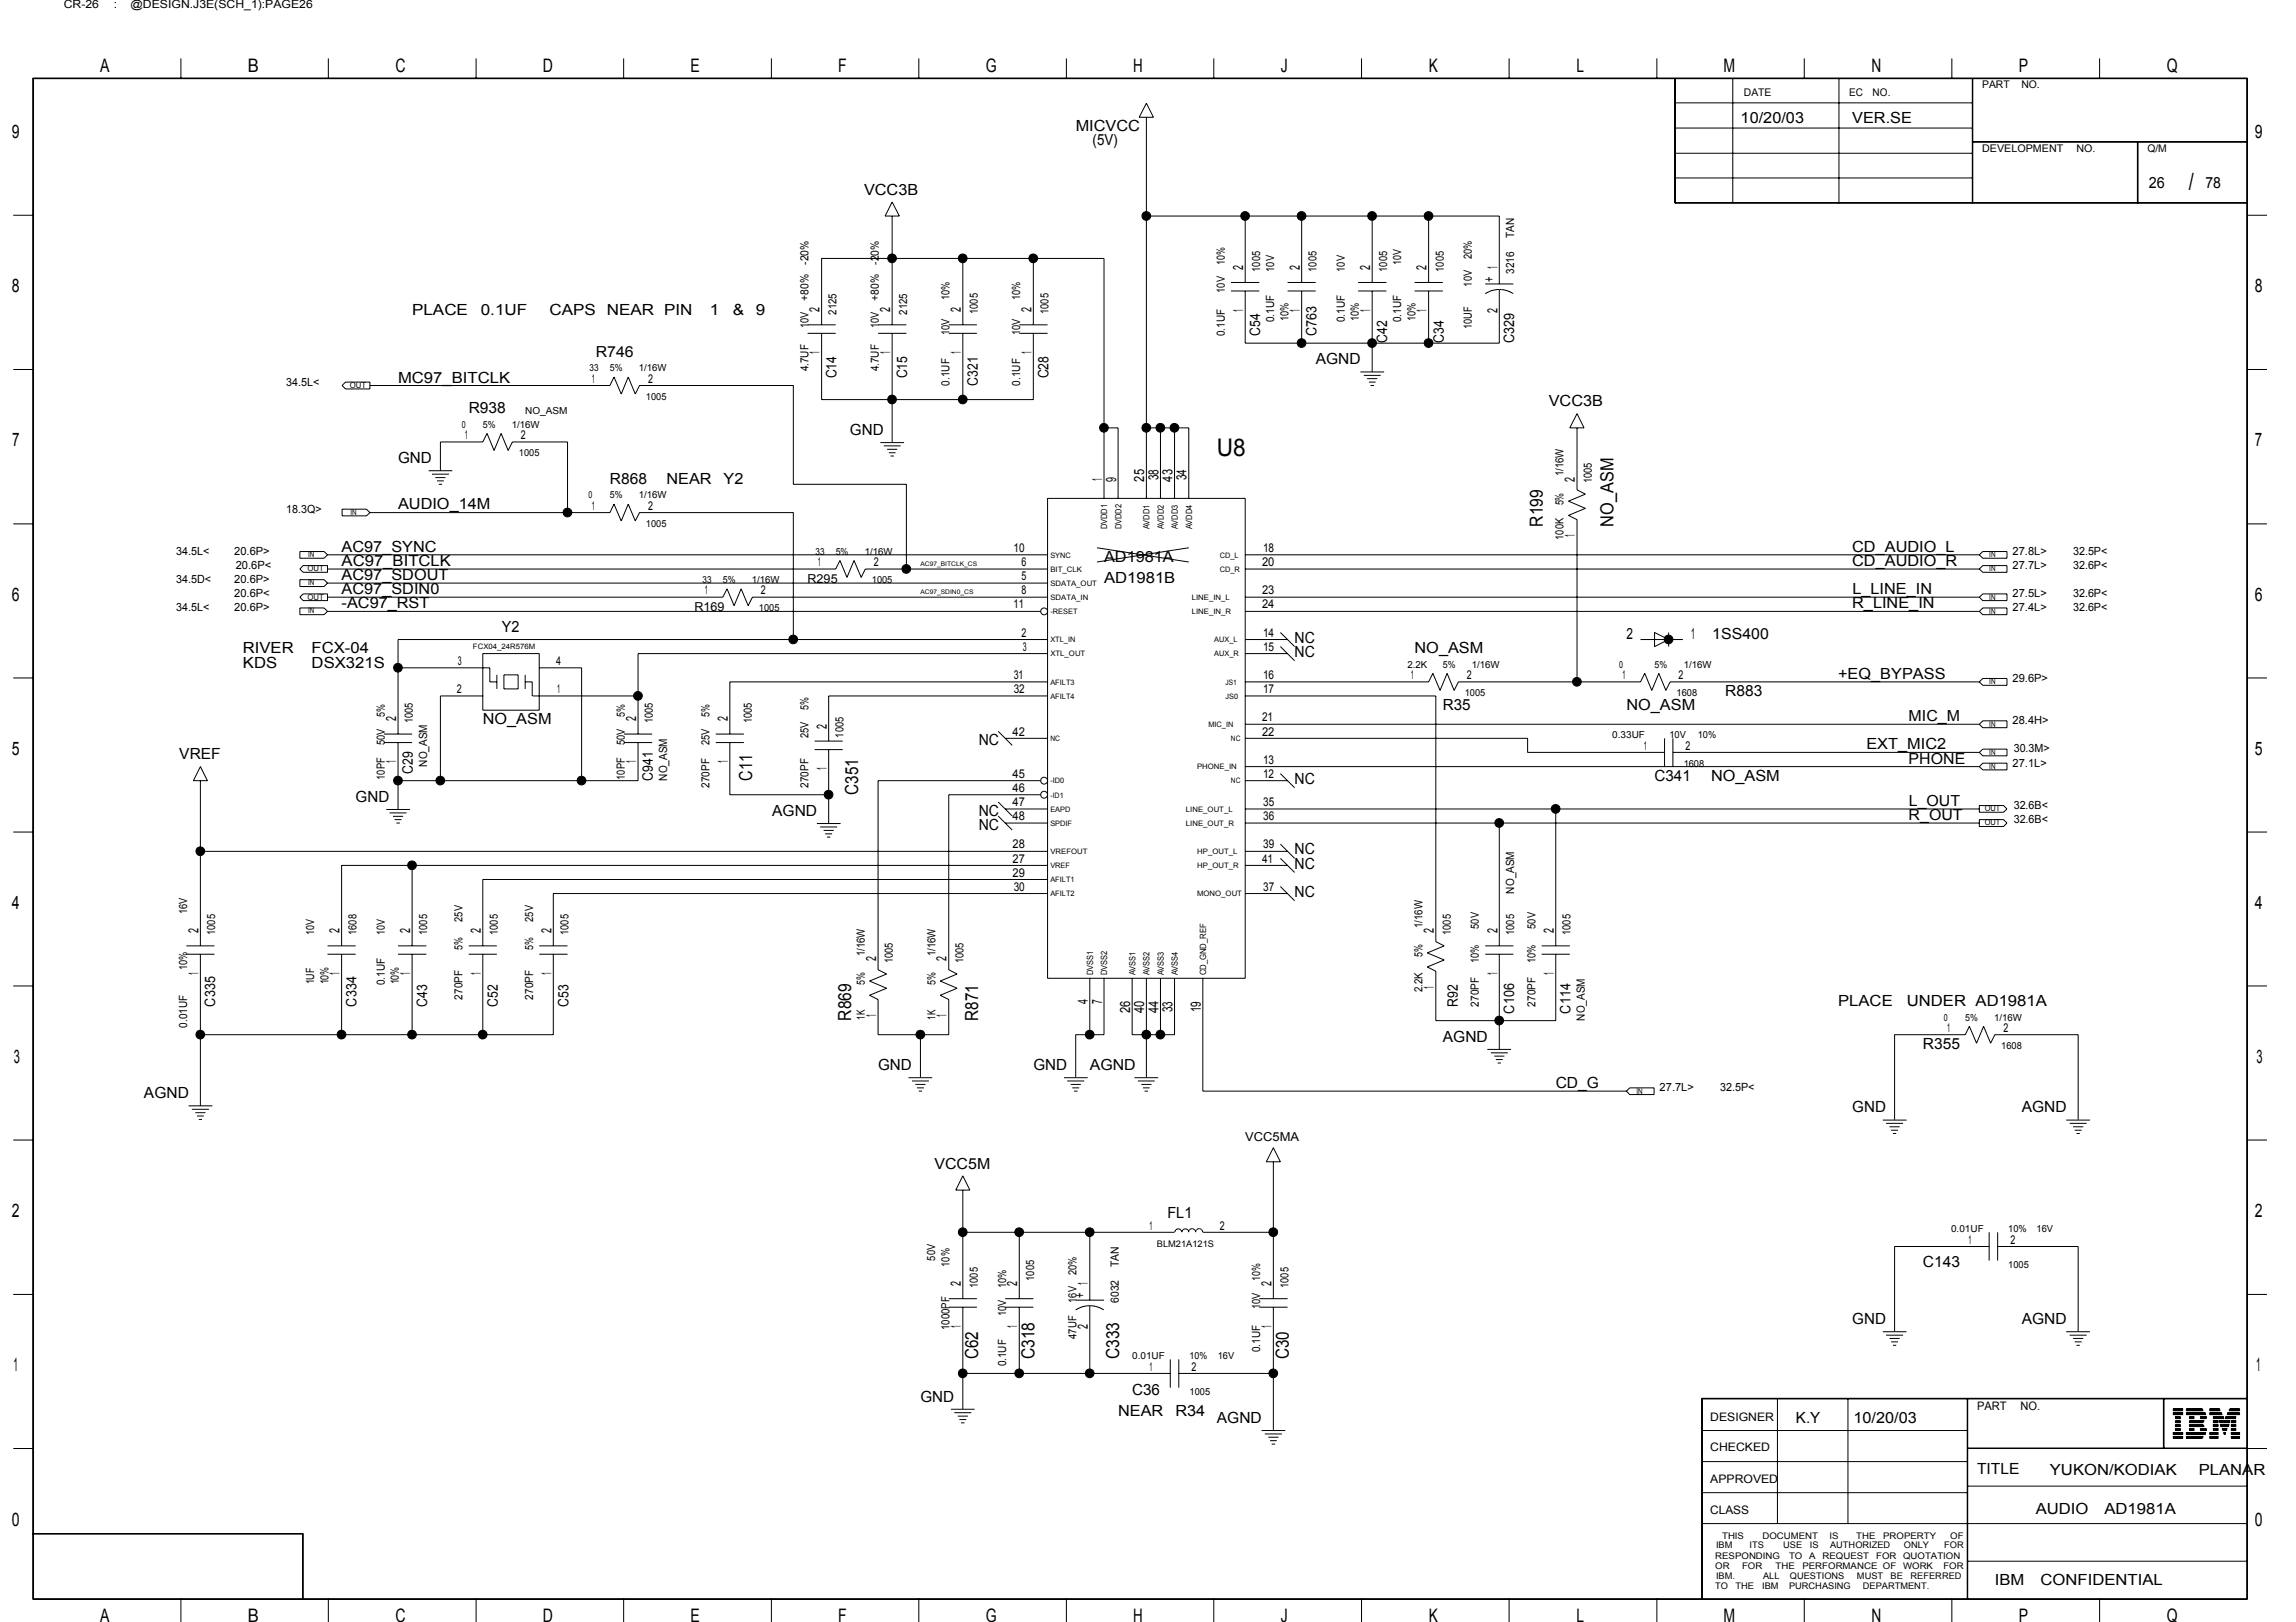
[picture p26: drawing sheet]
<svg xmlns="http://www.w3.org/2000/svg" width="297mm" height="210mm" viewBox="0 0 297 210" stroke-linecap="round" stroke-linejoin="round" font-family="sans-serif">
<defs><g id="words">
<g font-size="3.1">
<text x="283.2" y="24.6">/</text>
<text x="157.4" y="59">U8</text>
</g>
<g font-size="2.4">
<text x="13" y="9.4">A</text>
<text x="32" y="9.4">B</text>
<text x="51.2" y="9.4">C</text>
<text x="70.2" y="9.4">D</text>
<text x="89.3" y="9.4">E</text>
<text x="108.4" y="9.4">F</text>
<text x="127.5" y="9.4">G</text>
<text x="146.6" y="9.4">H</text>
<text x="165.7" y="9.4">J</text>
<text x="184.8" y="9.4">K</text>
<text x="203.9" y="9.4">L</text>
<text x="223" y="9.4">M</text>
<text x="242.1" y="9.4">N</text>
<text x="261.2" y="9.4">P</text>
<text x="280.3" y="9.4">Q</text>
<text x="1.5" y="17.9">9</text>
<text x="291.7" y="17.9">9</text>
<text x="1.5" y="37.8">8</text>
<text x="291.7" y="37.8">8</text>
<text x="1.6" y="57.8">7</text>
<text x="291.7" y="57.8">7</text>
<text x="1.5" y="77.7">6</text>
<text x="291.7" y="77.7">6</text>
<text x="1.5" y="97.7">5</text>
<text x="291.7" y="97.7">5</text>
<text x="1.5" y="117.6">4</text>
<text x="291.7" y="117.6">4</text>
<text x="1.8" y="137.5">3</text>
<text x="291.9" y="137.5">3</text>
<text x="1.5" y="157.5">2</text>
<text x="291.7" y="157.5">2</text>
<text x="1.8" y="177.5">1</text>
<text x="291.9" y="177.5">1</text>
<text x="1.5" y="197.4">0</text>
<text x="291.7" y="197.4">0</text>
<text x="13" y="209.9">A</text>
<text x="32" y="209.9">B</text>
<text x="51.2" y="209.9">C</text>
<text x="70.2" y="209.9">D</text>
<text x="89.3" y="209.9">E</text>
<text x="108.4" y="209.9">F</text>
<text x="127.5" y="209.9">G</text>
<text x="146.6" y="209.9">H</text>
<text x="165.7" y="209.9">J</text>
<text x="184.8" y="209.9">K</text>
<text x="203.9" y="209.9">L</text>
<text x="223" y="209.9">M</text>
<text x="242.1" y="209.9">N</text>
<text x="261.2" y="209.9">P</text>
<text x="280.3" y="209.9">Q</text>
</g>
<g font-size="2.3">
<text x="199.6" y="68.2" transform="rotate(-90 199.6 68.2)">R199</text>
<text x="208.7" y="68.2" transform="rotate(-90 208.7 68.2)">NO_ASM</text>
<text x="97.3" y="101" transform="rotate(-90 97.3 101)">C11</text>
<text x="111" y="102.8" transform="rotate(-90 111 102.8)">C351</text>
<text x="110.1" y="132.1" transform="rotate(-90 110.1 132.1)">R869</text>
<text x="126.5" y="132.1" transform="rotate(-90 126.5 132.1)">R871</text>
<text x="126.5" y="175.9" transform="rotate(-90 126.5 175.9)">C62</text>
<text x="133.8" y="175.9" transform="rotate(-90 133.8 175.9)">C318</text>
<text x="144.8" y="175.9" transform="rotate(-90 144.8 175.9)">C333</text>
<text x="166.7" y="175.9" transform="rotate(-90 166.7 175.9)">C30</text>
</g>
<g font-size="2">
<text x="139.2" y="17">MICVCC</text>
<text x="225.2" y="15.9">10/20/03</text>
<text x="239.6" y="15.9">VER.SE</text>
<text x="141.3" y="18.8">(5V)</text>
<text x="111.8" y="25.2">VCC3B</text>
<text x="278" y="24.3">26</text>
<text x="285.3" y="24.3">78</text>
<text x="53.3" y="40.7">PLACE</text>
<text x="62.2" y="40.7">0.1UF</text>
<text x="71.1" y="40.7">CAPS</text>
<text x="78.5" y="40.7">NEAR PIN</text>
<text x="91.8" y="40.7">1</text>
<text x="94.8" y="40.7">&amp;</text>
<text x="97.8" y="40.7">9</text>
<text x="77.1" y="46.2">R746</text>
<text x="170.2" y="47.1">AGND</text>
<text x="51.5" y="49.5">MC97_BITCLK</text>
<text x="60.6" y="53.5">R938</text>
<text x="200.4" y="52.6">VCC3B</text>
<text x="51.5" y="59.9">GND</text>
<text x="110" y="56.3">GND</text>
<text x="51.5" y="65.9">AUDIO_14M</text>
<text x="78.9" y="62.7">R868</text>
<text x="86.2" y="62.7">NEAR</text>
<text x="93.6" y="62.7">Y2</text>
<text x="44.2" y="71.4">AC97_SYNC</text>
<text x="239.6" y="71.4">CD_AUDIO_L</text>
<text x="44.2" y="73.2">AC97_BITCLK</text>
<text x="44.2" y="75.1">AC97_SDOUT</text>
<text x="44.2" y="76.9">AC97_SDIN0</text>
<text x="142.8" y="72.7">AD1981A</text>
<text x="142.8" y="75.4">AD1981B</text>
<text x="239.6" y="73.2">CD_AUDIO_R</text>
<text x="239.6" y="76.9">L_LINE_IN</text>
<text x="44.2" y="78.7">-AC97_RST</text>
<text x="64.9" y="81.8">Y2</text>
<text x="167.5" y="83.2">NC</text>
<text x="210.4" y="82.7">2</text>
<text x="218.8" y="82.7">1</text>
<text x="221.5" y="82.7">1SS400</text>
<text x="239.6" y="78.7">R_LINE_IN</text>
<text x="31.4" y="84.6">RIVER</text>
<text x="31.4" y="86.4">KDS</text>
<text x="40.3" y="84.6">FCX-04</text>
<text x="40.3" y="86.4">DSX321S</text>
<text x="167.5" y="85">NC</text>
<text x="183" y="84.6">NO_ASM</text>
<text x="237.8" y="87.9">+EQ_BYPASS</text>
<text x="62.5" y="93.7">NO_ASM</text>
<text x="186.7" y="91.9">R35</text>
<text x="210.4" y="91.9">NO_ASM</text>
<text x="223.2" y="90">R883</text>
<text x="246.9" y="93.3">MIC_M</text>
<text x="23.2" y="98.3">VREF</text>
<text x="126.6" y="96.4">NC</text>
<text x="167.5" y="101.5">NC</text>
<text x="214.1" y="101">C341</text>
<text x="221.4" y="101">NO_ASM</text>
<text x="241.5" y="97">EXT_MIC2</text>
<text x="246.9" y="98.8">PHONE</text>
<text x="46" y="103.8">GND</text>
<text x="99.9" y="105.6">AGND</text>
<text x="126.6" y="105.5">NC</text>
<text x="126.6" y="107.4">NC</text>
<text x="246.9" y="106.1">R_OUT</text>
<text x="246.9" y="104.3">L_OUT</text>
<text x="167.5" y="112.4">NC</text>
<text x="167.5" y="110.6">NC</text>
<text x="167.5" y="116.1">NC</text>
<text x="237.8" y="130.2">PLACE</text>
<text x="246.7" y="130.2">UNDER AD1981A</text>
<text x="186.7" y="134.8">AGND</text>
<text x="248.8" y="135.7">R355</text>
<text x="18.6" y="142.1">AGND</text>
<text x="113.6" y="138.5">GND</text>
<text x="133.7" y="138.5">GND</text>
<text x="141" y="138.5">AGND</text>
<text x="201.3" y="140.8">CD_G</text>
<text x="239.6" y="143.9">GND</text>
<text x="261.6" y="143.9">AGND</text>
<text x="120.9" y="151.2">VCC5M</text>
<text x="151" y="157.6">FL1</text>
<text x="248.8" y="164">C143</text>
<text x="239.6" y="171.3">GND</text>
<text x="261.6" y="171.3">AGND</text>
<text x="119.1" y="181.4">GND</text>
<text x="144.6" y="183.2">NEAR</text>
<text x="146.5" y="180.5">C36</text>
<text x="152.1" y="183.2">R34</text>
<text x="157.4" y="184.1">AGND</text>
<text x="232.3" y="184.1">K.Y</text>
<text x="239.8" y="184.1">10/20/03</text>
<text x="255.8" y="190.8">TITLE</text>
<text x="265.2" y="190.9">YUKON/KODIAK</text>
<text x="284.5" y="190.9">PLANAR</text>
<text x="263.4" y="196">AUDIO</text>
<text x="272.3" y="196">AD1981A</text>
<text x="258.1" y="205.1">IBM</text>
<text x="264" y="205.1">CONFIDENTIAL</text>
</g>
<g font-size="1.9">
<text x="193.3" y="36.5" transform="rotate(-90 193.3 36.5)">+ 1</text>
<text x="163" y="43.5" transform="rotate(-90 163 43.5)">C54</text>
<text x="170.3" y="43.5" transform="rotate(-90 170.3 43.5)">C763</text>
<text x="179.5" y="44.4" transform="rotate(-90 179.5 44.4)">C42</text>
<text x="186.8" y="44.4" transform="rotate(-90 186.8 44.4)">C34</text>
<text x="195.9" y="44.4" transform="rotate(-90 195.9 44.4)">C329</text>
<text x="108.2" y="49" transform="rotate(-90 108.2 49)">C14</text>
<text x="117.4" y="49" transform="rotate(-90 117.4 49)">C15</text>
<text x="126.5" y="49.9" transform="rotate(-90 126.5 49.9)">C321</text>
<text x="135.6" y="49" transform="rotate(-90 135.6 49)">C28</text>
<text x="53.4" y="100.1" transform="rotate(-90 53.4 100.1)">C29</text>
<text x="84.5" y="101" transform="rotate(-90 84.5 101)">C941</text>
<text x="27.9" y="130.3" transform="rotate(-90 27.9 130.3)">C335</text>
<text x="46.1" y="130.3" transform="rotate(-90 46.1 130.3)">C334</text>
<text x="55.3" y="130.3" transform="rotate(-90 55.3 130.3)">C43</text>
<text x="64.4" y="130.3" transform="rotate(-90 64.4 130.3)">C52</text>
<text x="73.5" y="130.3" transform="rotate(-90 73.5 130.3)">C53</text>
<text x="188.6" y="130.3" transform="rotate(-90 188.6 130.3)">R92</text>
<text x="195.9" y="131.2" transform="rotate(-90 195.9 131.2)">C106</text>
<text x="203.2" y="131.2" transform="rotate(-90 203.2 131.2)">C114</text>
<text x="140.3" y="168" transform="rotate(-90 140.3 168)">+ 1</text>
</g>
<g font-size="1.8">
<text x="160.8" y="34.9" transform="rotate(-90 160.8 34.9)">2</text>
<text x="168.1" y="34.9" transform="rotate(-90 168.1 34.9)">2</text>
<text x="177.3" y="34.9" transform="rotate(-90 177.3 34.9)">2</text>
<text x="184.6" y="34.9" transform="rotate(-90 184.6 34.9)">2</text>
<text x="106" y="40.4" transform="rotate(-90 106 40.4)">2</text>
<text x="115.2" y="40.4" transform="rotate(-90 115.2 40.4)">2</text>
<text x="124.3" y="40.4" transform="rotate(-90 124.3 40.4)">2</text>
<text x="133.4" y="40.4" transform="rotate(-90 133.4 40.4)">2</text>
<text x="160.8" y="40.3" transform="rotate(-90 160.8 40.3)">1</text>
<text x="168.1" y="40.3" transform="rotate(-90 168.1 40.3)">1</text>
<text x="177.3" y="40.3" transform="rotate(-90 177.3 40.3)">1</text>
<text x="184.6" y="40.3" transform="rotate(-90 184.6 40.3)">1</text>
<text x="193.7" y="40.5" transform="rotate(-90 193.7 40.5)">2</text>
<text x="106" y="45.8" transform="rotate(-90 106 45.8)">1</text>
<text x="115.2" y="45.8" transform="rotate(-90 115.2 45.8)">1</text>
<text x="124.3" y="45.8" transform="rotate(-90 124.3 45.8)">1</text>
<text x="133.4" y="45.8" transform="rotate(-90 133.4 45.8)">1</text>
<text x="142.6" y="62.2" transform="rotate(-90 142.6 62.2)">1</text>
<text x="144.4" y="62.3" transform="rotate(-90 144.4 62.3)">9</text>
<text x="148" y="62.3" transform="rotate(-90 148 62.3)">25</text>
<text x="149.9" y="62.2" transform="rotate(-90 149.9 62.2)">38</text>
<text x="151.7" y="62.3" transform="rotate(-90 151.7 62.3)">43</text>
<text x="153.5" y="62.2" transform="rotate(-90 153.5 62.2)">34</text>
<text x="203.7" y="62.3" transform="rotate(-90 203.7 62.3)">2</text>
<text x="203.7" y="69.6" transform="rotate(-90 203.7 69.6)">1</text>
<text x="51.2" y="93.4" transform="rotate(-90 51.2 93.4)">2</text>
<text x="82.3" y="93.4" transform="rotate(-90 82.3 93.4)">2</text>
<text x="94.2" y="93.4" transform="rotate(-90 94.2 93.4)">2</text>
<text x="107" y="94.3" transform="rotate(-90 107 94.3)">2</text>
<text x="51.2" y="98.8" transform="rotate(-90 51.2 98.8)">1</text>
<text x="82.3" y="98.8" transform="rotate(-90 82.3 98.8)">1</text>
<text x="94.2" y="98.8" transform="rotate(-90 94.2 98.8)">1</text>
<text x="107" y="99.7" transform="rotate(-90 107 99.7)">1</text>
<text x="25.7" y="120.8" transform="rotate(-90 25.7 120.8)">2</text>
<text x="43.9" y="120.8" transform="rotate(-90 43.9 120.8)">2</text>
<text x="53.1" y="120.8" transform="rotate(-90 53.1 120.8)">2</text>
<text x="62.2" y="120.8" transform="rotate(-90 62.2 120.8)">2</text>
<text x="71.3" y="120.8" transform="rotate(-90 71.3 120.8)">2</text>
<text x="113.3" y="124.4" transform="rotate(-90 113.3 124.4)">2</text>
<text x="122.5" y="124.4" transform="rotate(-90 122.5 124.4)">2</text>
<text x="185.5" y="120.8" transform="rotate(-90 185.5 120.8)">2</text>
<text x="193.7" y="120.8" transform="rotate(-90 193.7 120.8)">2</text>
<text x="201" y="120.8" transform="rotate(-90 201 120.8)">2</text>
<text x="25.7" y="126.2" transform="rotate(-90 25.7 126.2)">1</text>
<text x="43.9" y="126.2" transform="rotate(-90 43.9 126.2)">1</text>
<text x="53.1" y="126.2" transform="rotate(-90 53.1 126.2)">1</text>
<text x="62.2" y="126.2" transform="rotate(-90 62.2 126.2)">1</text>
<text x="71.3" y="126.2" transform="rotate(-90 71.3 126.2)">1</text>
<text x="113.3" y="131.7" transform="rotate(-90 113.3 131.7)">1</text>
<text x="122.5" y="131.7" transform="rotate(-90 122.5 131.7)">1</text>
<text x="140.7" y="130" transform="rotate(-90 140.7 130)">4</text>
<text x="142.6" y="129.9" transform="rotate(-90 142.6 129.9)">7</text>
<text x="146.2" y="131.1" transform="rotate(-90 146.2 131.1)">26</text>
<text x="148" y="131.1" transform="rotate(-90 148 131.1)">40</text>
<text x="149.9" y="131.1" transform="rotate(-90 149.9 131.1)">44</text>
<text x="151.7" y="131" transform="rotate(-90 151.7 131)">33</text>
<text x="155.4" y="131" transform="rotate(-90 155.4 131)">19</text>
<text x="185.5" y="128" transform="rotate(-90 185.5 128)">1</text>
<text x="193.7" y="126.2" transform="rotate(-90 193.7 126.2)">1</text>
<text x="201" y="126.2" transform="rotate(-90 201 126.2)">1</text>
<text x="124.3" y="166.4" transform="rotate(-90 124.3 166.4)">2</text>
<text x="131.6" y="166.4" transform="rotate(-90 131.6 166.4)">2</text>
<text x="164.5" y="166.4" transform="rotate(-90 164.5 166.4)">2</text>
<text x="124.3" y="171.9" transform="rotate(-90 124.3 171.9)">1</text>
<text x="131.6" y="171.9" transform="rotate(-90 131.6 171.9)">1</text>
<text x="140.7" y="172" transform="rotate(-90 140.7 172)">2</text>
<text x="164.5" y="171.9" transform="rotate(-90 164.5 171.9)">1</text>
</g>
<g font-size="1.6">
<text x="76.6" y="49.5">1</text>
<text x="83.8" y="49.5">2</text>
<text x="60.1" y="56.8">1</text>
<text x="67.4" y="56.8">2</text>
<text x="76.6" y="66">1</text>
<text x="83.8" y="66">2</text>
<text x="131.1" y="71.4">10</text>
<text x="163.4" y="71.4">18</text>
<text x="91.2" y="76.9">1</text>
<text x="98.4" y="76.9">2</text>
<text x="104.5" y="75.4">R295</text>
<text x="105.8" y="73.3">1</text>
<text x="113" y="73.3">2</text>
<text x="132.2" y="76.9">8</text>
<text x="132.2" y="73.3">6</text>
<text x="132.2" y="75.1">5</text>
<text x="163.3" y="76.9">23</text>
<text x="163.3" y="73.3">20</text>
<text x="89.8" y="79.1">R169</text>
<text x="131.1" y="78.7">11</text>
<text x="132.2" y="82.4">2</text>
<text x="163.3" y="78.7">24</text>
<text x="163.4" y="82.4">14</text>
<text x="59.1" y="89.7">2</text>
<text x="59.2" y="86">3</text>
<text x="72" y="86">4</text>
<text x="72.1" y="89.7">1</text>
<text x="131.1" y="89.7">32</text>
<text x="131.1" y="87.9">31</text>
<text x="132.3" y="84.2">3</text>
<text x="163.4" y="89.7">17</text>
<text x="163.4" y="87.9">16</text>
<text x="163.4" y="84.2">15</text>
<text x="182.5" y="87.9">1</text>
<text x="189.8" y="87.9">2</text>
<text x="209.9" y="87.9">1</text>
<text x="217.2" y="87.9">2</text>
<text x="131" y="95.2">42</text>
<text x="163.3" y="95.2">22</text>
<text x="163.3" y="93.4">21</text>
<text x="131" y="100.7">45</text>
<text x="163.4" y="98.8">13</text>
<text x="163.4" y="100.7">12</text>
<text x="212.7" y="97">1</text>
<text x="218.1" y="97">2</text>
<text x="131" y="106.2">48</text>
<text x="131" y="104.3">47</text>
<text x="131" y="102.5">46</text>
<text x="163.4" y="106.2">36</text>
<text x="163.4" y="104.3">35</text>
<text x="131" y="113.5">29</text>
<text x="131" y="109.8">28</text>
<text x="131" y="111.6">27</text>
<text x="163.3" y="111.6">41</text>
<text x="163.4" y="109.8">39</text>
<text x="131.1" y="115.3">30</text>
<text x="163.4" y="115.3">37</text>
<text x="251.9" y="133.5">1</text>
<text x="259.2" y="133.5">2</text>
<text x="161.1" y="147.6">VCC5MA</text>
<text x="148.7" y="159.1">1</text>
<text x="157.8" y="159.1">2</text>
<text x="254.7" y="160.9">1</text>
<text x="260.1" y="160.9">2</text>
<text x="148.7" y="177.4">1</text>
<text x="154.2" y="177.4">2</text>
</g>
<g font-size="1.5">
<text x="8.3" y="1">CR-26</text>
<text x="14.7" y="1">:</text>
<text x="16.9" y="1">@DESIGN.J3E(SCH_1):PAGE26</text>
<text x="104.6" y="34.3" transform="rotate(-90 104.6 34.3)">-20%</text>
<text x="113.7" y="34.3" transform="rotate(-90 113.7 34.3)">-20%</text>
<text x="158.5" y="34.2" transform="rotate(-90 158.5 34.2)">10%</text>
<text x="163" y="35.2" transform="rotate(-90 163 35.2)">1005</text>
<text x="164.8" y="35.2" transform="rotate(-90 164.8 35.2)">10V</text>
<text x="170.3" y="35.2" transform="rotate(-90 170.3 35.2)">1005</text>
<text x="174" y="35.2" transform="rotate(-90 174 35.2)">10V</text>
<text x="179.5" y="35.2" transform="rotate(-90 179.5 35.2)">1005</text>
<text x="181.3" y="34.2" transform="rotate(-90 181.3 34.2)">10V</text>
<text x="186.8" y="35.2" transform="rotate(-90 186.8 35.2)">1005</text>
<text x="190.4" y="33.5" transform="rotate(-90 190.4 33.5)">20%</text>
<text x="195.9" y="35.4" transform="rotate(-90 195.9 35.4)">3216</text>
<text x="195.9" y="30.8" transform="rotate(-90 195.9 30.8)">TAN</text>
<text x="104.6" y="38.9" transform="rotate(-90 104.6 38.9)">+80%</text>
<text x="108.2" y="40.7" transform="rotate(-90 108.2 40.7)">2125</text>
<text x="113.7" y="38.9" transform="rotate(-90 113.7 38.9)">+80%</text>
<text x="117.4" y="40.7" transform="rotate(-90 117.4 40.7)">2125</text>
<text x="122.8" y="38.8" transform="rotate(-90 122.8 38.8)">10%</text>
<text x="126.5" y="40.6" transform="rotate(-90 126.5 40.6)">1005</text>
<text x="132" y="38.8" transform="rotate(-90 132 38.8)">10%</text>
<text x="135.6" y="40.6" transform="rotate(-90 135.6 40.6)">1005</text>
<text x="158.5" y="37.9" transform="rotate(-90 158.5 37.9)">10V</text>
<text x="164.8" y="41.7" transform="rotate(-90 164.8 41.7)">0.1UF</text>
<text x="166.7" y="41.6" transform="rotate(-90 166.7 41.6)">10%</text>
<text x="174" y="41.7" transform="rotate(-90 174 41.7)">0.1UF</text>
<text x="175.8" y="41.6" transform="rotate(-90 175.8 41.6)">10%</text>
<text x="181.3" y="41.7" transform="rotate(-90 181.3 41.7)">0.1UF</text>
<text x="183.1" y="41.6" transform="rotate(-90 183.1 41.6)">10%</text>
<text x="190.4" y="37.1" transform="rotate(-90 190.4 37.1)">10V</text>
<text x="104.6" y="42.5" transform="rotate(-90 104.6 42.5)">10V</text>
<text x="113.7" y="42.5" transform="rotate(-90 113.7 42.5)">10V</text>
<text x="122.8" y="43.4" transform="rotate(-90 122.8 43.4)">10V</text>
<text x="132" y="43.4" transform="rotate(-90 132 43.4)">10V</text>
<text x="158.5" y="43.5" transform="rotate(-90 158.5 43.5)">0.1UF</text>
<text x="190.4" y="42.6" transform="rotate(-90 190.4 42.6)">10UF</text>
<text x="37" y="49.9">34.5L&lt;</text>
<text x="104.6" y="48.1" transform="rotate(-90 104.6 48.1)">4.7UF</text>
<text x="113.7" y="48.1" transform="rotate(-90 113.7 48.1)">4.7UF</text>
<text x="122.8" y="49.9" transform="rotate(-90 122.8 49.9)">0.1UF</text>
<text x="132" y="49.9" transform="rotate(-90 132 49.9)">0.1UF</text>
<text x="202.3" y="65.4" transform="rotate(-90 202.3 65.4)">5%</text>
<text x="202.3" y="61.7" transform="rotate(-90 202.3 61.7)">1/16W</text>
<text x="205.9" y="62.6" transform="rotate(-90 205.9 62.6)">1005</text>
<text x="22.8" y="71.8">34.5L&lt;</text>
<text x="30.3" y="71.8">20.6P&gt;</text>
<text x="37" y="66.3">18.3Q&gt;</text>
<text x="202.3" y="69.9" transform="rotate(-90 202.3 69.9)">100K</text>
<text x="260.4" y="71.8">27.8L&gt;</text>
<text x="268.2" y="71.8">32.5P&lt;</text>
<text x="22.8" y="75.5">34.5D&lt;</text>
<text x="30.3" y="77.3">20.6P&lt;</text>
<text x="30.3" y="75.5">20.6P&gt;</text>
<text x="30.5" y="73.6">20.6P&lt;</text>
<text x="260.4" y="73.6">27.7L&gt;</text>
<text x="260.4" y="77.3">27.5L&gt;</text>
<text x="268.2" y="73.6">32.6P&lt;</text>
<text x="268.2" y="77.3">32.6P&lt;</text>
<text x="22.8" y="79.1">34.5L&lt;</text>
<text x="30.3" y="79.1">20.6P&gt;</text>
<text x="260.4" y="79.1">27.4L&gt;</text>
<text x="268.2" y="79.1">32.6P&lt;</text>
<text x="260.4" y="88.2">29.6P&gt;</text>
<text x="49.8" y="92.8" transform="rotate(-90 49.8 92.8)">5%</text>
<text x="53.4" y="93.6" transform="rotate(-90 53.4 93.6)">1005</text>
<text x="80.8" y="92.8" transform="rotate(-90 80.8 92.8)">5%</text>
<text x="84.5" y="93.6" transform="rotate(-90 84.5 93.6)">1005</text>
<text x="91.8" y="92.8" transform="rotate(-90 91.8 92.8)">5%</text>
<text x="97.3" y="93.6" transform="rotate(-90 97.3 93.6)">1005</text>
<text x="104.6" y="95.5" transform="rotate(-90 104.6 95.5)">25V</text>
<text x="104.6" y="91.9" transform="rotate(-90 104.6 91.9)">5%</text>
<text x="109.1" y="95.4" transform="rotate(-90 109.1 95.4)">1005</text>
<text x="260.4" y="93.7">28.4H&gt;</text>
<text x="49.8" y="100.9" transform="rotate(-90 49.8 100.9)">10PF</text>
<text x="49.8" y="96.5" transform="rotate(-90 49.8 96.5)">50V</text>
<text x="55.3" y="99.2" transform="rotate(-90 55.3 99.2)">NO_ASM</text>
<text x="80.8" y="100.9" transform="rotate(-90 80.8 100.9)">10PF</text>
<text x="80.8" y="96.5" transform="rotate(-90 80.8 96.5)">50V</text>
<text x="86.3" y="101" transform="rotate(-90 86.3 101)">NO_ASM</text>
<text x="91.8" y="101.9" transform="rotate(-90 91.8 101.9)">270PF</text>
<text x="91.8" y="96.5" transform="rotate(-90 91.8 96.5)">25V</text>
<text x="104.6" y="101.9" transform="rotate(-90 104.6 101.9)">270PF</text>
<text x="260.4" y="99.2">27.1L&gt;</text>
<text x="260.5" y="97.4">30.3M&gt;</text>
<text x="260.5" y="104.7">32.6B&lt;</text>
<text x="260.5" y="106.5">32.6B&lt;</text>
<text x="24.2" y="118.3" transform="rotate(-90 24.2 118.3)">16V</text>
<text x="59.8" y="119.3" transform="rotate(-90 59.8 119.3)">25V</text>
<text x="69" y="119.3" transform="rotate(-90 69 119.3)">25V</text>
<text x="195.9" y="115.6" transform="rotate(-90 195.9 115.6)">NO_ASM</text>
<text x="24.2" y="125.6" transform="rotate(-90 24.2 125.6)">10%</text>
<text x="27.9" y="121" transform="rotate(-90 27.9 121)">1005</text>
<text x="40.6" y="121" transform="rotate(-90 40.6 121)">10V</text>
<text x="46.1" y="121" transform="rotate(-90 46.1 121)">1608</text>
<text x="49.8" y="121" transform="rotate(-90 49.8 121)">10V</text>
<text x="55.3" y="121" transform="rotate(-90 55.3 121)">1005</text>
<text x="59.8" y="123" transform="rotate(-90 59.8 123)">5%</text>
<text x="64.4" y="121" transform="rotate(-90 64.4 121)">1005</text>
<text x="69" y="123" transform="rotate(-90 69 123)">5%</text>
<text x="73.5" y="121" transform="rotate(-90 73.5 121)">1005</text>
<text x="111.9" y="123.8" transform="rotate(-90 111.9 123.8)">1/16W</text>
<text x="115.5" y="124.7" transform="rotate(-90 115.5 124.7)">1005</text>
<text x="121" y="123.8" transform="rotate(-90 121 123.8)">1/16W</text>
<text x="124.7" y="124.7" transform="rotate(-90 124.7 124.7)">1005</text>
<text x="184" y="123.9" transform="rotate(-90 184 123.9)">5%</text>
<text x="184" y="120.1" transform="rotate(-90 184 120.1)">1/16W</text>
<text x="187.7" y="121" transform="rotate(-90 187.7 121)">1005</text>
<text x="191.3" y="124.7" transform="rotate(-90 191.3 124.7)">10%</text>
<text x="191.3" y="120.2" transform="rotate(-90 191.3 120.2)">50V</text>
<text x="195.9" y="121" transform="rotate(-90 195.9 121)">1005</text>
<text x="198.6" y="124.7" transform="rotate(-90 198.6 124.7)">10%</text>
<text x="198.6" y="120.2" transform="rotate(-90 198.6 120.2)">50V</text>
<text x="203.2" y="121" transform="rotate(-90 203.2 121)">1005</text>
<text x="40.6" y="127.4" transform="rotate(-90 40.6 127.4)">1UF</text>
<text x="42.5" y="127.4" transform="rotate(-90 42.5 127.4)">10%</text>
<text x="49.8" y="127.5" transform="rotate(-90 49.8 127.5)">0.1UF</text>
<text x="51.6" y="127.4" transform="rotate(-90 51.6 127.4)">10%</text>
<text x="59.8" y="129.3" transform="rotate(-90 59.8 129.3)">270PF</text>
<text x="69" y="129.3" transform="rotate(-90 69 129.3)">270PF</text>
<text x="111.9" y="132" transform="rotate(-90 111.9 132)">1K</text>
<text x="111.9" y="127.5" transform="rotate(-90 111.9 127.5)">5%</text>
<text x="121" y="132" transform="rotate(-90 121 132)">1K</text>
<text x="121" y="127.5" transform="rotate(-90 121 127.5)">5%</text>
<text x="184" y="128.4" transform="rotate(-90 184 128.4)">2.2K</text>
<text x="191.3" y="130.3" transform="rotate(-90 191.3 130.3)">270PF</text>
<text x="198.6" y="130.3" transform="rotate(-90 198.6 130.3)">270PF</text>
<text x="24.2" y="133" transform="rotate(-90 24.2 133)">0.01UF</text>
<text x="205" y="132.1" transform="rotate(-90 205 132.1)">NO_ASM</text>
<text x="214.7" y="141.2">27.7L&gt;</text>
<text x="222.5" y="141.2">32.5P&lt;</text>
<text x="121" y="163.1" transform="rotate(-90 121 163.1)">50V</text>
<text x="122.8" y="163.9" transform="rotate(-90 122.8 163.9)">10%</text>
<text x="126.5" y="166.7" transform="rotate(-90 126.5 166.7)">1005</text>
<text x="130.2" y="166.7" transform="rotate(-90 130.2 166.7)">10%</text>
<text x="133.8" y="165.8" transform="rotate(-90 133.8 165.8)">1005</text>
<text x="139.3" y="165.1" transform="rotate(-90 139.3 165.1)">20%</text>
<text x="144.8" y="164" transform="rotate(-90 144.8 164)">TAN</text>
<text x="163" y="165.8" transform="rotate(-90 163 165.8)">10%</text>
<text x="166.7" y="166.7" transform="rotate(-90 166.7 166.7)">1005</text>
<text x="122.8" y="172.1" transform="rotate(-90 122.8 172.1)">1000PF</text>
<text x="130.2" y="170.3" transform="rotate(-90 130.2 170.3)">10V</text>
<text x="139.3" y="173.3" transform="rotate(-90 139.3 173.3)">47UF</text>
<text x="139.3" y="168.6" transform="rotate(-90 139.3 168.6)">16V</text>
<text x="144.8" y="168.6" transform="rotate(-90 144.8 168.6)">6032</text>
<text x="163" y="169.4" transform="rotate(-90 163 169.4)">10V</text>
<text x="130.2" y="176.8" transform="rotate(-90 130.2 176.8)">0.1UF</text>
<text x="163" y="175" transform="rotate(-90 163 175)">0.1UF</text>
<text x="221.3" y="183.8">DESIGNER</text>
<text x="255.8" y="182.5">PART</text>
<text x="261.4" y="182.5">NO.</text>
<text x="221.3" y="191.9">APPROVED</text>
<text x="221.3" y="187.8">CHECKED</text>
<text x="221.3" y="195.9">CLASS</text>
</g>
<g font-size="1.4">
<text x="256.4" y="11.4">PART</text>
<text x="261.5" y="11.4">NO.</text>
<text x="225.6" y="12.4">DATE</text>
<text x="239.2" y="12.4">EC</text>
<text x="242.3" y="12.4">NO.</text>
<text x="256.4" y="19.7">DEVELOPMENT</text>
<text x="268.6" y="19.7">NO.</text>
<text x="277.8" y="19.7">Q/M</text>
</g>
<g font-size="1.3">
<text x="67.9" y="53.5">NO_ASM</text>
<text x="76.3" y="48.1">33</text>
<text x="78.9" y="48.1">5%</text>
<text x="82.7" y="48.1">1/16W</text>
<text x="83.6" y="51.7">1005</text>
<text x="59.7" y="55.4">0</text>
<text x="62.5" y="55.4">5%</text>
<text x="66.2" y="55.4">1/16W</text>
<text x="67.1" y="59">1005</text>
<text x="76.2" y="64.5">0</text>
<text x="78.9" y="64.5">5%</text>
<text x="82.7" y="64.5">1/16W</text>
<text x="83.6" y="68.2">1005</text>
<text x="105.5" y="71.8">33</text>
<text x="108.1" y="71.8">5%</text>
<text x="111.9" y="71.8">1/16W</text>
<text x="90.9" y="75.5">33</text>
<text x="93.5" y="75.5">5%</text>
<text x="97.3" y="75.5">1/16W</text>
<text x="112.8" y="75.5">1005</text>
<text x="98.2" y="79.1">1005</text>
<text x="182.1" y="86.4">2.2K</text>
<text x="186.7" y="86.4">5%</text>
<text x="190.4" y="86.4">1/16W</text>
<text x="209.5" y="86.4">0</text>
<text x="214.1" y="86.4">5%</text>
<text x="217.8" y="86.4">1/16W</text>
<text x="189.5" y="90.1">1005</text>
<text x="208.6" y="95.5">0.33UF</text>
<text x="216" y="95.5">10V</text>
<text x="216.9" y="90.1">1608</text>
<text x="219.6" y="95.5">10%</text>
<text x="217.8" y="99.2">1608</text>
<text x="251.5" y="132.1">0</text>
<text x="254.3" y="132.1">5%</text>
<text x="258" y="132.1">1/16W</text>
<text x="258.9" y="135.7">1608</text>
<text x="252.4" y="159.5">0.01UF</text>
<text x="259.8" y="159.5">10%</text>
<text x="263.5" y="159.5">16V</text>
<text x="259.8" y="164">1005</text>
<text x="146.5" y="175.9">0.01UF</text>
<text x="153.9" y="175.9">10%</text>
<text x="157.5" y="175.9">16V</text>
<text x="153.9" y="180.5">1005</text>
</g>
<g font-size="1.2">
<text x="149.7" y="161.3">BLM21A121S</text>
<text x="221.9" y="203">OR</text>
<text x="221.9" y="201.7">RESPONDING</text>
<text x="222" y="200.4">IBM</text>
<text x="222.8" y="199.1">THIS</text>
<text x="225.4" y="203">FOR</text>
<text x="226.4" y="200.4">ITS</text>
<text x="228" y="199.1">DOCUMENT</text>
<text x="229.7" y="203">THE</text>
<text x="230.7" y="200.4">USE</text>
<text x="231.5" y="201.7">TO</text>
<text x="233.2" y="203">PERFORMANCE OF</text>
<text x="234.1" y="201.7">A</text>
<text x="234.2" y="200.4">IS</text>
<text x="235.8" y="201.7">REQUEST</text>
<text x="236.7" y="199.1">IS</text>
<text x="236.8" y="200.4">AUTHORIZED</text>
<text x="240.2" y="199.1">THE</text>
<text x="242.7" y="201.7">FOR</text>
<text x="243.6" y="199.1">PROPERTY</text>
<text x="246.2" y="203">WORK</text>
<text x="246.2" y="201.7">QUOTATION</text>
<text x="246.3" y="200.4">ONLY</text>
<text x="251.4" y="203">FOR</text>
<text x="251.5" y="200.4">FOR</text>
<text x="252.3" y="199.1">OF</text>
<text x="221.9" y="205.6">TO</text>
<text x="222" y="204.3">IBM.</text>
<text x="224.5" y="205.6">THE</text>
<text x="228" y="205.6">IBM</text>
<text x="228.1" y="204.3">ALL</text>
<text x="231.5" y="205.6">PURCHASING</text>
<text x="231.6" y="204.3">QUESTIONS</text>
<text x="240.2" y="204.3">MUST</text>
<text x="241" y="205.6">DEPARTMENT.</text>
<text x="244.6" y="204.3">BE</text>
<text x="247.2" y="204.3">REFERRED</text>
</g>
<g font-size="1.1">
<text x="143.3" y="68.5" transform="rotate(-90 143.3 68.5)">DVDD1</text>
<text x="145.1" y="68.5" transform="rotate(-90 145.1 68.5)">DVDD2</text>
<text x="148.7" y="68.5" transform="rotate(-90 148.7 68.5)">AVDD1</text>
<text x="150.6" y="68.5" transform="rotate(-90 150.6 68.5)">AVDD2</text>
<text x="152.4" y="68.5" transform="rotate(-90 152.4 68.5)">AVDD3</text>
<text x="154.2" y="68.5" transform="rotate(-90 154.2 68.5)">AVDD4</text>
<text x="141.4" y="126.2" transform="rotate(-90 141.4 126.2)">DVSS1</text>
<text x="143.3" y="126.2" transform="rotate(-90 143.3 126.2)">DVSS2</text>
<text x="146.9" y="126.2" transform="rotate(-90 146.9 126.2)">AVSS1</text>
<text x="148.7" y="126.2" transform="rotate(-90 148.7 126.2)">AVSS2</text>
<text x="150.6" y="126.2" transform="rotate(-90 150.6 126.2)">AVSS3</text>
<text x="152.4" y="126.2" transform="rotate(-90 152.4 126.2)">AVSS4</text>
<text x="156" y="126.2" transform="rotate(-90 156 126.2)">CD_GND_REF</text>
</g>
<g font-size="1">
<text x="45.3" y="50.2">OUT</text>
<text x="45.3" y="66.6">IN</text>
<text x="39.8" y="73.9">OUT</text>
<text x="39.8" y="77.6">OUT</text>
<text x="39.9" y="75.7">IN</text>
<text x="39.9" y="72.1">IN</text>
<text x="135.9" y="77.6">SDATA_IN</text>
<text x="135.9" y="75.8">SDATA_OUT</text>
<text x="135.9" y="74">BIT_CLK</text>
<text x="135.9" y="72.2">SYNC</text>
<text x="154.2" y="77.6">LINE_IN_L</text>
<text x="157.8" y="74">CD_R</text>
<text x="157.8" y="72.2">CD_L</text>
<text x="257.4" y="73.9">IN</text>
<text x="257.4" y="77.6">IN</text>
<text x="257.4" y="72.1">IN</text>
<text x="39.9" y="79.4">IN</text>
<text x="135.9" y="83.1">XTL_IN</text>
<text x="135.9" y="79.5">-RESET</text>
<text x="154.2" y="79.5">LINE_IN_R</text>
<text x="157.1" y="83.1">AUX_L</text>
<text x="257.4" y="79.4">IN</text>
<text x="61.2" y="84">FCX04_24R576M</text>
<text x="135.9" y="88.6">AFILT3</text>
<text x="135.9" y="84.9">XTL_OUT</text>
<text x="157.1" y="84.9">AUX_R</text>
<text x="158.5" y="88.6">JS1</text>
<text x="257.4" y="88.6">IN</text>
<text x="135.9" y="95.9">NC</text>
<text x="135.9" y="90.4">AFILT4</text>
<text x="156.3" y="94.1">MIC_IN</text>
<text x="158.5" y="90.4">JS0</text>
<text x="159.3" y="95.9">NC</text>
<text x="257.4" y="94">IN</text>
<text x="135.9" y="101.4">-ID0</text>
<text x="154.9" y="99.5">PHONE_IN</text>
<text x="159.3" y="101.4">NC</text>
<text x="257.4" y="99.5">IN</text>
<text x="257.4" y="97.7">IN</text>
<text x="135.9" y="106.8">SPDIF</text>
<text x="135.9" y="105">EAPD</text>
<text x="135.9" y="103.2">-ID1</text>
<text x="153.4" y="106.8">LINE_OUT_R</text>
<text x="153.4" y="105">LINE_OUT_L</text>
<text x="256.8" y="105">OUT</text>
<text x="256.8" y="106.8">OUT</text>
<text x="135.9" y="110.5">VREFOUT</text>
<text x="135.9" y="112.3">VREF</text>
<text x="154.9" y="112.3">HP_OUT_R</text>
<text x="154.9" y="110.5">HP_OUT_L</text>
<text x="135.9" y="116">AFILT2</text>
<text x="135.9" y="114.2">AFILT1</text>
<text x="154.9" y="116">MONO_OUT</text>
<text x="211.7" y="141.5">IN</text>
</g>
<g font-size=".8">
<text x="119.1" y="76.9">AC97_SDIN0_CS</text>
<text x="119.1" y="73.2">AC97_BITCLK_CS</text>
</g>
</g></defs>
<g fill="none" stroke="#000" stroke-width=".13">
<path d="M4.2 10.1h286.6v196.9h-286.6zM4.3 10.2h286.4v196.7h-286.4zM23.4 7.6v2.5M42.5 7.6v2.5M61.6 7.6v2.5M80.7 7.6v2.5M99.8 7.6v2.5M118.9 7.6v2.5M138 7.6v2.5M148.3 15.2v49.3M148.3 13.4l.9 1.8h-1.8zM157 7.6v2.5"/>
<path d="M176.1 7.6v2.5M195.2 7.6v2.5M214.4 7.6v2.5M216.7 10.1v16.2h74.1M216.7 19.8h38.5M216.7 16.6h38.5M216.7 13.3h38.5M216.7 10.1v16.2M224.2 10.1v16.2M233.4 7.6v2.5M237.9 10.1v16.2M252.5 7.6v2.5"/>
<path d="M255.2 10.1v16.2M255.2 18.4h35.6M255.2 18.3h35.6M271.6 7.6v2.5M276.5 18.4v7.9M276.6 18.4v7.9M1.7 27.9h2.5M115.4 28v14M115.4 26.1l.9 1.9h-1.8zM124.6 33.4v8.6M133.7 33.4v8.6M148.3 28h45.7v8.7"/>
<path d="M159.3 37.7h3.6M159.3 36.6h3.6M161.1 28v8.6M166.6 37.7h3.6M166.6 36.6h3.6M168.4 28v8.6M168.4 37.7v6.7M175.7 37.7h3.7M175.7 36.6h3.7M177.5 28v8.6M177.5 37.7v10.4M183 37.7h3.7"/>
<path d="M183 36.6h3.7M184.8 28v8.6M184.8 37.7v6.7M192.1 36.7h3.7M192.2 38h-.1M192.2 38h.1M192.3 37.9l-.1 .1M192.4 37.9l-.1 .1M192.4 37.8h.1M192.5 37.8l-.2 .1M192.5 37.8h.1M192.6 37.8h.1"/>
<path d="M192.6 37.8h-.1M192.7 37.7l1-.2h.7l.8 .2M192.8 37.7l-.2 .1M192.9 37.6v.1M193.1 37.6h.1M193.4 37.5h.1M194 37.5v6.9h-32.9v-6.7M194.5 37.5h.1M194.8 37.6h.1M195 37.6v.1M195.2 37.7h.1M195.2 37.7l.2 .1"/>
<path d="M195.3 37.8l.3 .1M195.4 37.8h.1M195.5 37.9l.2 .1M195.6 37.9l.2 .1M216.7 26.2h74.1M216.7 23h38.5M290.8 27.9h2.5M1.7 47.8h2.5M44.3 49.9l.4-.5h3.2v.9h-3.2zM47.9 49.9h31l.5-1.1 1 2.2 .9-2.2 .9 2.2 .5-1.1h19.9v12.8h14.7v10.9M104.5 43.1h3.6M104.5 42h3.6"/>
<path d="M106.3 42v-8.6h36.5v31.1M106.3 43.1v8.6h27.4v-8.6M113.6 43.1h3.7M113.6 42h3.7M113.9 57.3h3.1M114.3 57.7h2.2M114.8 58.1h1.3M115 58.6h.9M115.2 59h.5M115.4 43.1v14.1M122.7 43.1h3.7M122.7 42h3.7"/>
<path d="M124.6 43.1v8.6M131.9 43.1h3.6M131.9 42h3.6M142.8 55.4h1.8v9.1M148.3 55.4h5.5v9.1M150.1 55.4v9.1M152 55.4v9.1M176 48.1h3.1M176.4 48.6h2.2M176.9 49h1.3M177.1 49.4h.9M177.3 49.9h.5"/>
<path d="M204 55.4v8l1.1 .5-2.2 1 2.2 .9-2.2 .9 1.1 .5v21M204 53.5l.9 1.9h-1.8zM290.8 47.8h2.5M1.7 67.8h2.5M38.8 71.4h3.1l.5 .4-.5 .4h-3.1zM38.8 77.3l.4-.4h3.2v.8h-3.2zM38.8 78.7h3.1l.5 .4-.5 .4h-3.1zM38.8 75h3.1l.5 .5-.5 .4h-3.1zM39.2 73.2h3.2v.9h-3.2l-.4-.5zM42.4 77.3h51.1l.6-1.1 .9 2.2 .9-2.2 .9 2.2 .5-1.1h38.2M42.4 73.6h65.7l.6-1.1 .9 2.2 .9-2.2 .9 2.2 .5-1.1h23.6M42.4 71.8h93.1"/>
<path d="M42.4 75.5h93.1M42.4 79.1h92.2M44.3 65.9h3.1l.5 .4-.5 .5h-3.1zM47.9 66.3h31l.5-1.1 1 2.2 .9-2.2 .9 2.2 .5-1.1h19.9v16.5M55.5 60.9h3M55.9 61.4h2.2M56.3 61.8h1.3M56.5 62.2h.9M56.8 62.7h.4M57 60.9v-3.7h5.5l.5-1.1 .9 2.2 .9-2.2 .9 2.2 .6-1.1h7.1v9.1M135.5 64.5h25.6v62.1h-25.6zM141.9 70.9l11.9 1.8"/>
<path d="M153.8 70.9l-11.9 1.8M161.1 77.3h95M161.1 73.6h95M161.1 71.8h95M161.1 79.1h95M256.1 71.8l.4-.4h3.1v.8h-3.1zM256.1 73.6l.4-.4h3.1v.9h-3.1zM256.1 77.3l.4-.4h3.1v.8h-3.1zM256.1 79.1l.4-.4h3.1v.8h-3.1zM290.8 67.8h2.5M1.7 87.7h2.5M25.9 99.2l.9 1.8h-1.8z"/>
<path d="M49.7 96.1h3.6M49.7 95h3.6M51.5 86.4h11.9v1.8h.9M51.5 96.1v8.6M62.5 84.6h7.3v7.3h-7.3zM62.5 90.1h-5.5v10.9M64.3 87.3v1.9M65.2 87.3h1.8v1.9h-1.8zM67.9 88.2h1v1.9M67.9 87.3v1.9M68.9 90.1h13.6M69.8 86.4h5.4v14.6"/>
<path d="M80.7 96.1h3.7M80.7 95h3.7M82.5 96.1v4.9h-31M92.6 96.1h3.6M92.6 95h3.6M94.4 96.1v6.7h12.8M105.4 97h3.6M105.4 95.9h3.6M107.2 97v9.5M129.1 94.6l1.9 1.9M130 95.5h5.5M135.5 88.2h-41.1v6.8"/>
<path d="M135.5 84.6h-53v10.4M135.5 82.8h-84v12.2M135.5 90.1h-28.3v5.8M161.1 88.2h23.7l.6-1.1 .9 2.2 .9-2.2 .9 2.2 .6-1.1h23.5l.6-1.1 .9 2.2 .9-2.2 .9 2.2 .6-1.1h40M161.1 95.5h36.5v1.9h17.7M161.1 90.1h24.7v31.8l1 .5-2.1 .9 2.1 .9-2.1 .9 1.1 .6v6.4h15.5v-8.6M161.1 84.6h5.5M161.1 82.8h5.5M161.1 93.7h95M161.1 99.2h95M165.6 83.7l1.9 1.8M165.6 81.9l1.9 1.8"/>
<path d="M212.2 82.8h5.5M214.1 81.9l1.8 .9-1.8 .9zM215.3 95.5v3.7M215.9 81.9v1.8M216.4 95.5v3.7M216.4 97.4h39.7M256.1 88.2l.4-.4h3.1v.9h-3.1zM256.1 93.7l.4-.4h3.1v.9h-3.1zM256.1 97.4l.4-.5h3.1v.9h-3.1zM256.5 98.8h3.1v.8h-3.1l-.4-.4zM290.8 87.7h2.5M1.7 107.7h2.5"/>
<path d="M25.9 101v21.4M25.9 110.2h109.6M50 104.8h3M50.4 105.2h2.2M50.8 105.6h1.4M51.1 106.1h.8M51.3 106.5h.4M53.3 112v10.4M105.7 106.6h3.1M106.1 107h2.2M106.5 107.5h1.4M106.8 107.9h.9"/>
<path d="M107 108.3h.4M129.1 105.6l1.9 1.8M129.1 103.8l1.9 1.8M130 106.5h5.5M130 104.7h5.5M134.6 101h-21v24.5l1.1 .5-2.2 1 2.2 .9-2.2 .9 1.1 .5v4.6h9.1v-4.6l-1.1-.5 2.2-.9-2.2-.9 2.2-1-1.1-.5v-22.7h11.9M135.5 115.6h-63.9v6.8M135.5 112h-91.3v10.4M135.5 113.8h-73v8.6M161.1 106.5h95M161.1 101h5.5M161.1 104.7h95"/>
<path d="M161.1 110.2h5.5M161.1 112h5.5M161.1 115.6h5.5M165.6 100.1l1.9 1.8M165.6 109.2l1.9 1.9M165.6 111.1l1.9 1.8M165.6 114.7l1.9 1.9M194 106.5v15.9M201.3 104.7v17.7M256.1 106.1h3.1l.4 .4-.4 .5h-3.1zM256.1 104.2h3.1l.4 .5-.4 .4h-3.1zM290.8 107.7h2.5"/>
<path d="M1.7 127.6h2.5M24.1 123.5h3.6M24.1 122.4h3.6M25.9 123.5v19.5M42.4 123.5h3.6M42.4 122.4h3.6M44.2 123.5v10.4M51.5 123.5h3.7M51.5 122.4h3.7M53.3 123.5v10.4M60.6 123.5h3.7M60.6 122.4h3.7"/>
<path d="M62.5 123.5v10.4M69.8 123.5h3.6M69.8 122.4h3.6M71.6 123.5v10.4h-45.7M117.5 139.5h3.1M118 139.9h2.2M119.1 133.9v5.5M137.6 139.5h3.1M138.1 139.9h2.2M141 126.6v7.3M142.8 126.6v7.3h-3.6v5.5M146.5 126.6v7.3h5.5v-7.3"/>
<path d="M146.8 139.5h3M147.2 139.9h2.2M148.3 126.6v12.8M150.1 126.6v7.3M155.6 126.6v14.6h54.8M192.1 123.5h3.7M192.1 122.4h3.7M192.4 135.8h3.1M192.9 136.2h2.2M193.3 136.7h1.3M193.5 137.1h.9M193.8 137.6h.4"/>
<path d="M194 123.5v12.2M199.4 123.5h3.7M199.4 122.4h3.7M290.8 127.6h2.5M1.7 147.5h2.5M24.4 143.1h3.1M24.8 143.6h2.2M25.3 144h1.3M25.5 144.4h.9M25.7 144.9h.4M118.4 140.3h1.3M118.6 140.8h.9"/>
<path d="M118.9 141.2h.4M124.6 154v14.1M124.6 152.2l.9 1.8h-1.8zM124.6 159.5h27.4M131.9 159.5v8.6M138.5 140.3h1.3M138.7 140.8h.9M139 141.2h.4M141 159.5v8.8M147.7 140.3h1.3M147.9 140.8h.8M148.1 141.2h.4"/>
<path d="M152 159.3v.1M152.1 159.2l-.1 .1M152.2 159.1l-.2 .2M152.2 159.1h.5M152.2 159.1h.1M152.4 159h-.1M152.5 159h.1M152.7 159.1l.1 .2M152.8 159.2v.1M152.8 159.3h.1M152.8 159.3l.1 .1M152.9 159.3v.1"/>
<path d="M152.9 159.3h.1M153 159.2l-.1 .1M153.1 159.1l-.1 .2M153.1 159.1h.1M153.2 159l.3 .1M153.3 159l-.2 .1M153.4 159h.1M153.5 159.1h.1M153.6 159.1l.2 .2M153.7 159.2v.1M153.8 159.3h.1M153.8 159.4h.1"/>
<path d="M153.8 159.3v.1M153.8 159.2h.1M153.9 159.1h.1M154 159h.4M154 159l-.2 .3M154 159h.1M154.4 159l.2 .2 .1 .2M154.6 159.3h.1M154.7 159.4h.1M154.7 159.3v.1M154.7 159.2h.1M154.9 159.1h.1"/>
<path d="M154.9 159h.4M155 159l-.3 .3M155.3 159l.2 .2 .1 .2M155.6 159.3h.1M155.6 159.5h9.1M164.7 150.3v17.8M164.7 148.5l.9 1.8h-1.8zM210.4 141.2l.4-.4h3.2v.8h-3.2zM243.6 144.9h3.1M244 145.4h2.2M244.5 145.8h1.3M244.7 146.3h.9"/>
<path d="M244.9 146.7h.4M245.1 144.9v-11h9.2l.5-1.1 .9 2.2 .9-2.2 .9 2.2 .6-1.1h10.8v11M257.3 159.5v3.6M258.4 159.5v3.6M267.3 144.9h3.1M267.8 145.4h2.2M268.2 145.8h1.3M268.4 146.3h.9M268.6 146.7h.5M290.8 147.5h2.5M1.7 167.5h2.5M122.7 169.2h3.7"/>
<path d="M122.7 168.1h3.7M124.6 169.2v13.1M124.6 177.7h26.8M130 169.2h3.7M130 168.1h3.7M131.9 169.2v8.5M139.2 168.3h3.6M139.2 169.5h.1M139.3 169.4l-.1 .1M139.4 169.4l-.1 .1M139.4 169.4h.1M139.5 169.3l-.1 .1"/>
<path d="M139.5 169.3h.1M139.6 169.3h-.1M139.7 169.2l1-.2h.7l.8 .2M139.8 169.2l-.2 .1M139.9 169.1v.1M140.1 169.1h.1M140.4 169h.1M141 169v8.7M141.6 169h.1M141.8 169.1h.1M142 169.1l.1 .1M142.2 169.2h.1"/>
<path d="M142.3 169.2l.1 .1M142.3 169.3l.2 .1M142.4 169.3h.1M142.5 169.3l.1 .1M142.6 169.4h.1M142.6 169.4l.1 .1M142.7 169.4l.1 .1M151.4 175.9v3.7M152.5 175.9v3.7M152.5 177.7h12.2M162.9 169.2h3.7M162.9 168.1h3.7"/>
<path d="M164.7 169.2v15.8M243.6 172.3h3.1M244 172.8h2.2M244.5 173.2h1.3M244.7 173.7h.9M244.9 174.1h.4M257.3 161.3h-12.2v11M258.4 161.3h10.5v11M267.3 172.3h3.1M267.8 172.8h2.2M268.2 173.2h1.3M268.4 173.7h.9"/>
<path d="M268.6 174.1h.5M290.8 167.5h2.5M1.7 187.5h2.5M4.2 198.5h35v8.4M4.2 198.5h35M39.2 198.5v8.4M123 182.4h3.1M123.5 182.8h2.2M123.9 183.3h1.3M124.1 183.7h.9M124.3 184.1h.5M163.2 185.1h3.1"/>
<path d="M163.6 185.6h2.2M164.1 186h1.3M164.3 186.4h.9M164.5 186.9h.5M220.2 185.1h34.3M220.2 181h70.6M220.2 197.2h70.6M220.2 193.2h34.3M220.2 189.1h34.3M220.2 181v25.9M230 181v16.2M239.1 181v16.2"/>
<path d="M254.5 181v25.9M254.5 192.3h36.3M254.5 187.4h36.3M254.5 187.5h38.8M254.6 181v25.9M279.9 181v6.5M280 181v6.5M281.1 182.3l1.3 .1zM281.1 182.4l1.3 .1zM281.1 182.5l1.3 .1zM281.1 182.8l1.3 .1zM281.1 182.9l1.3 .1z"/>
<path d="M281.1 183l1.3 .1zM281.1 185.4h1.3zM281.1 185.5h1.3v.1h-1.3zM281.1 185.9h1.3v.1h-1.3zM281.1 186.1h.1M281.1 185.6h1.3M281.1 186h1.3M281.1 186.1h1.3M281.4 183.3l.7 .1zM281.4 183.5h.7zM281.4 183.6h.7zM281.4 183.9h.7z"/>
<path d="M281.4 184.1h.7zM281.4 184.4h.7zM281.4 184.5h.7zM281.4 184.6h.7zM281.4 184.9h.7zM281.4 185h.7zM281.4 185.1h.7zM281.4 184h.1M281.4 184h.7M282.1 184h.1M282.4 186.1h.1M282.8 182.3l2.1 .1z"/>
<path d="M282.8 182.4l2.2 .1zM282.8 182.5l2.2 .1zM282.8 182.8l2.5 .1zM282.8 182.9l2.5 .1zM282.8 183l2.6 .1zM282.8 185.4h2.6zM282.8 185.6h2.5v-.1h-2.5v.1h2.5h-2.5M282.8 186h2.2v-.1h-2.2v.1h2.2h-2.2M282.8 186.1h.1M282.8 186.1h2.1M283.2 184.1h1.8zM283.2 184.4h1.8z"/>
<path d="M283.2 183.9h2zM283.2 184.6h2zM283.2 183.3l.7 .1zM283.2 183.5h.7zM283.2 183.6h.7zM283.2 184h.1M283.2 184.5h1.9zM283.2 184.9h.7zM283.2 185h.7zM283.2 185.1h.7zM283.2 184h1.9M284.7 183.3l.8 .1z"/>
<path d="M284.7 183.5h.8zM284.7 185h.8zM284.7 185.1h.8zM284.7 183.6h.7zM284.7 184.9h.7zM284.9 186.1h.1M285.1 184h.1M285.9 185.4h1.1zM285.9 185.5h1.1v.1h-1.1zM285.9 185.9h1.1v.1h-1.1zM285.9 182.3l1.3 .1zM285.9 182.4l1.3 .1z"/>
<path d="M285.9 182.5l1.3 .1zM285.9 182.8l1.5 .1zM285.9 182.9l1.5 .1zM285.9 183l1.6 .1zM285.9 186.1h.1M285.9 185.6h1.1M285.9 186h1.1M285.9 186.1h1.1M286.3 183.9h.7zM286.3 184.1h.7zM286.3 184.4h.7zM286.3 184.5h.7z"/>
<path d="M286.3 184.6h.7zM286.3 184.9h.7zM286.3 185h.7zM286.3 185.1h.7zM286.3 183.6h1.4zM286.3 183.5h1.4zM286.3 183.3l1.4 .1zM286.3 184h.1M286.3 184h.7M287 184h.1M287 186.1h.1M287.1 183.9h1.4z"/>
<path d="M287.1 184h.1M287.1 184h1.4M287.2 184.1h1.3zM287.2 184.4h1.2zM287.3 184.5h1zM287.3 184.6h1zM287.5 184.9h.6zM287.5 185h.6zM287.6 185.1h.5zM287.7 185.4h.2zM287.7 185.5h.2v.1h-.2zM287.7 185.6h.2z"/>
<path d="M287.9 183.6h1.4zM287.9 183.3l1.4 .1zM287.9 183.5h1.4zM288.1 183l1.6 .1zM288.2 182.8l1.5 .1zM288.2 182.9l1.5 .1zM288.4 182.4l1.3 .1zM288.4 182.5l1.3 .1zM288.5 182.3l1.2 .1zM288.5 184h.1M288.6 185.4h1.1zM288.6 185.5h1.1v.1h-1.1z"/>
<path d="M288.6 185.9h1.1v.1h-1.1zM288.6 183.9h.7zM288.6 184h.1M288.6 184.1h.7zM288.6 184.4h.7zM288.6 184.5h.7zM288.6 184.6h.7zM288.6 184.9h.7zM288.6 185h.7zM288.6 185.1h.7zM288.6 186.1h.1M288.6 185.6h1.1"/>
<path d="M288.6 186h1.1M288.6 186.1h1.1M288.6 184h.7M289.3 184h.1M289.7 186.1h.1M290.8 181h-70.6v25.9M23.4 206.9v3M42.5 206.9v3M61.6 206.9v3M80.7 206.9v3M99.8 206.9v3M118.9 206.9v3"/>
<path d="M138 206.9v3M157 206.9v3M176.1 206.9v3M195.2 206.9v3M214.4 206.9v3M233.4 206.9v3M252.5 206.9v3M254.5 202h36.3M271.6 206.9v3"/>
<circle cx="135.1" cy="79.1" r=".45"/>
<circle cx="135.1" cy="101" r=".45"/>
<circle cx="135.1" cy="102.8" r=".45"/>
</g>
<g fill="#000" stroke="#000" stroke-width=".13">
<circle cx="115.4" cy="33.4" r=".57"/>
<circle cx="124.5" cy="33.4" r=".57"/>
<circle cx="133.7" cy="33.4" r=".57"/>
<circle cx="148.3" cy="27.9" r=".57"/>
<circle cx="161.1" cy="27.9" r=".57"/>
<circle cx="168.4" cy="27.9" r=".57"/>
<circle cx="177.5" cy="27.9" r=".57"/>
<circle cx="184.8" cy="27.9" r=".57"/>
<circle cx="115.4" cy="51.7" r=".57"/>
<circle cx="124.5" cy="51.7" r=".57"/>
<circle cx="142.8" cy="55.4" r=".57"/>
<circle cx="148.3" cy="55.4" r=".57"/>
<circle cx="150.1" cy="55.4" r=".57"/>
<circle cx="151.9" cy="55.4" r=".57"/>
<circle cx="168.4" cy="44.4" r=".57"/>
<circle cx="177.5" cy="44.4" r=".57"/>
<circle cx="184.8" cy="44.4" r=".57"/>
<circle cx="73.4" cy="66.3" r=".57"/>
<circle cx="117.2" cy="73.6" r=".57"/>
<circle cx="51.5" cy="86.4" r=".57"/>
<circle cx="82.5" cy="90.1" r=".57"/>
<circle cx="102.6" cy="82.7" r=".57"/>
<circle cx="204" cy="88.2" r=".57"/>
<circle cx="215.9" cy="82.7" r=".57"/>
<circle cx="25.9" cy="110.2" r=".57"/>
<circle cx="51.5" cy="101" r=".57"/>
<circle cx="53.3" cy="112" r=".57"/>
<circle cx="57" cy="101" r=".57"/>
<circle cx="75.2" cy="101" r=".57"/>
<circle cx="107.2" cy="102.8" r=".57"/>
<circle cx="194" cy="106.5" r=".57"/>
<circle cx="201.3" cy="104.7" r=".57"/>
<circle cx="25.9" cy="133.9" r=".57"/>
<circle cx="44.2" cy="133.9" r=".57"/>
<circle cx="53.3" cy="133.9" r=".57"/>
<circle cx="62.4" cy="133.9" r=".57"/>
<circle cx="119.1" cy="133.9" r=".57"/>
<circle cx="141" cy="133.9" r=".57"/>
<circle cx="148.3" cy="133.9" r=".57"/>
<circle cx="150.1" cy="133.9" r=".57"/>
<circle cx="194" cy="132.1" r=".57"/>
<circle cx="124.5" cy="159.5" r=".57"/>
<circle cx="131.8" cy="159.5" r=".57"/>
<circle cx="141" cy="159.5" r=".57"/>
<circle cx="164.7" cy="159.5" r=".57"/>
<circle cx="124.5" cy="177.7" r=".57"/>
<circle cx="131.8" cy="177.7" r=".57"/>
<circle cx="141" cy="177.7" r=".57"/>
<circle cx="164.7" cy="177.7" r=".57"/>
</g>
<use href="#words"/>
</svg>
